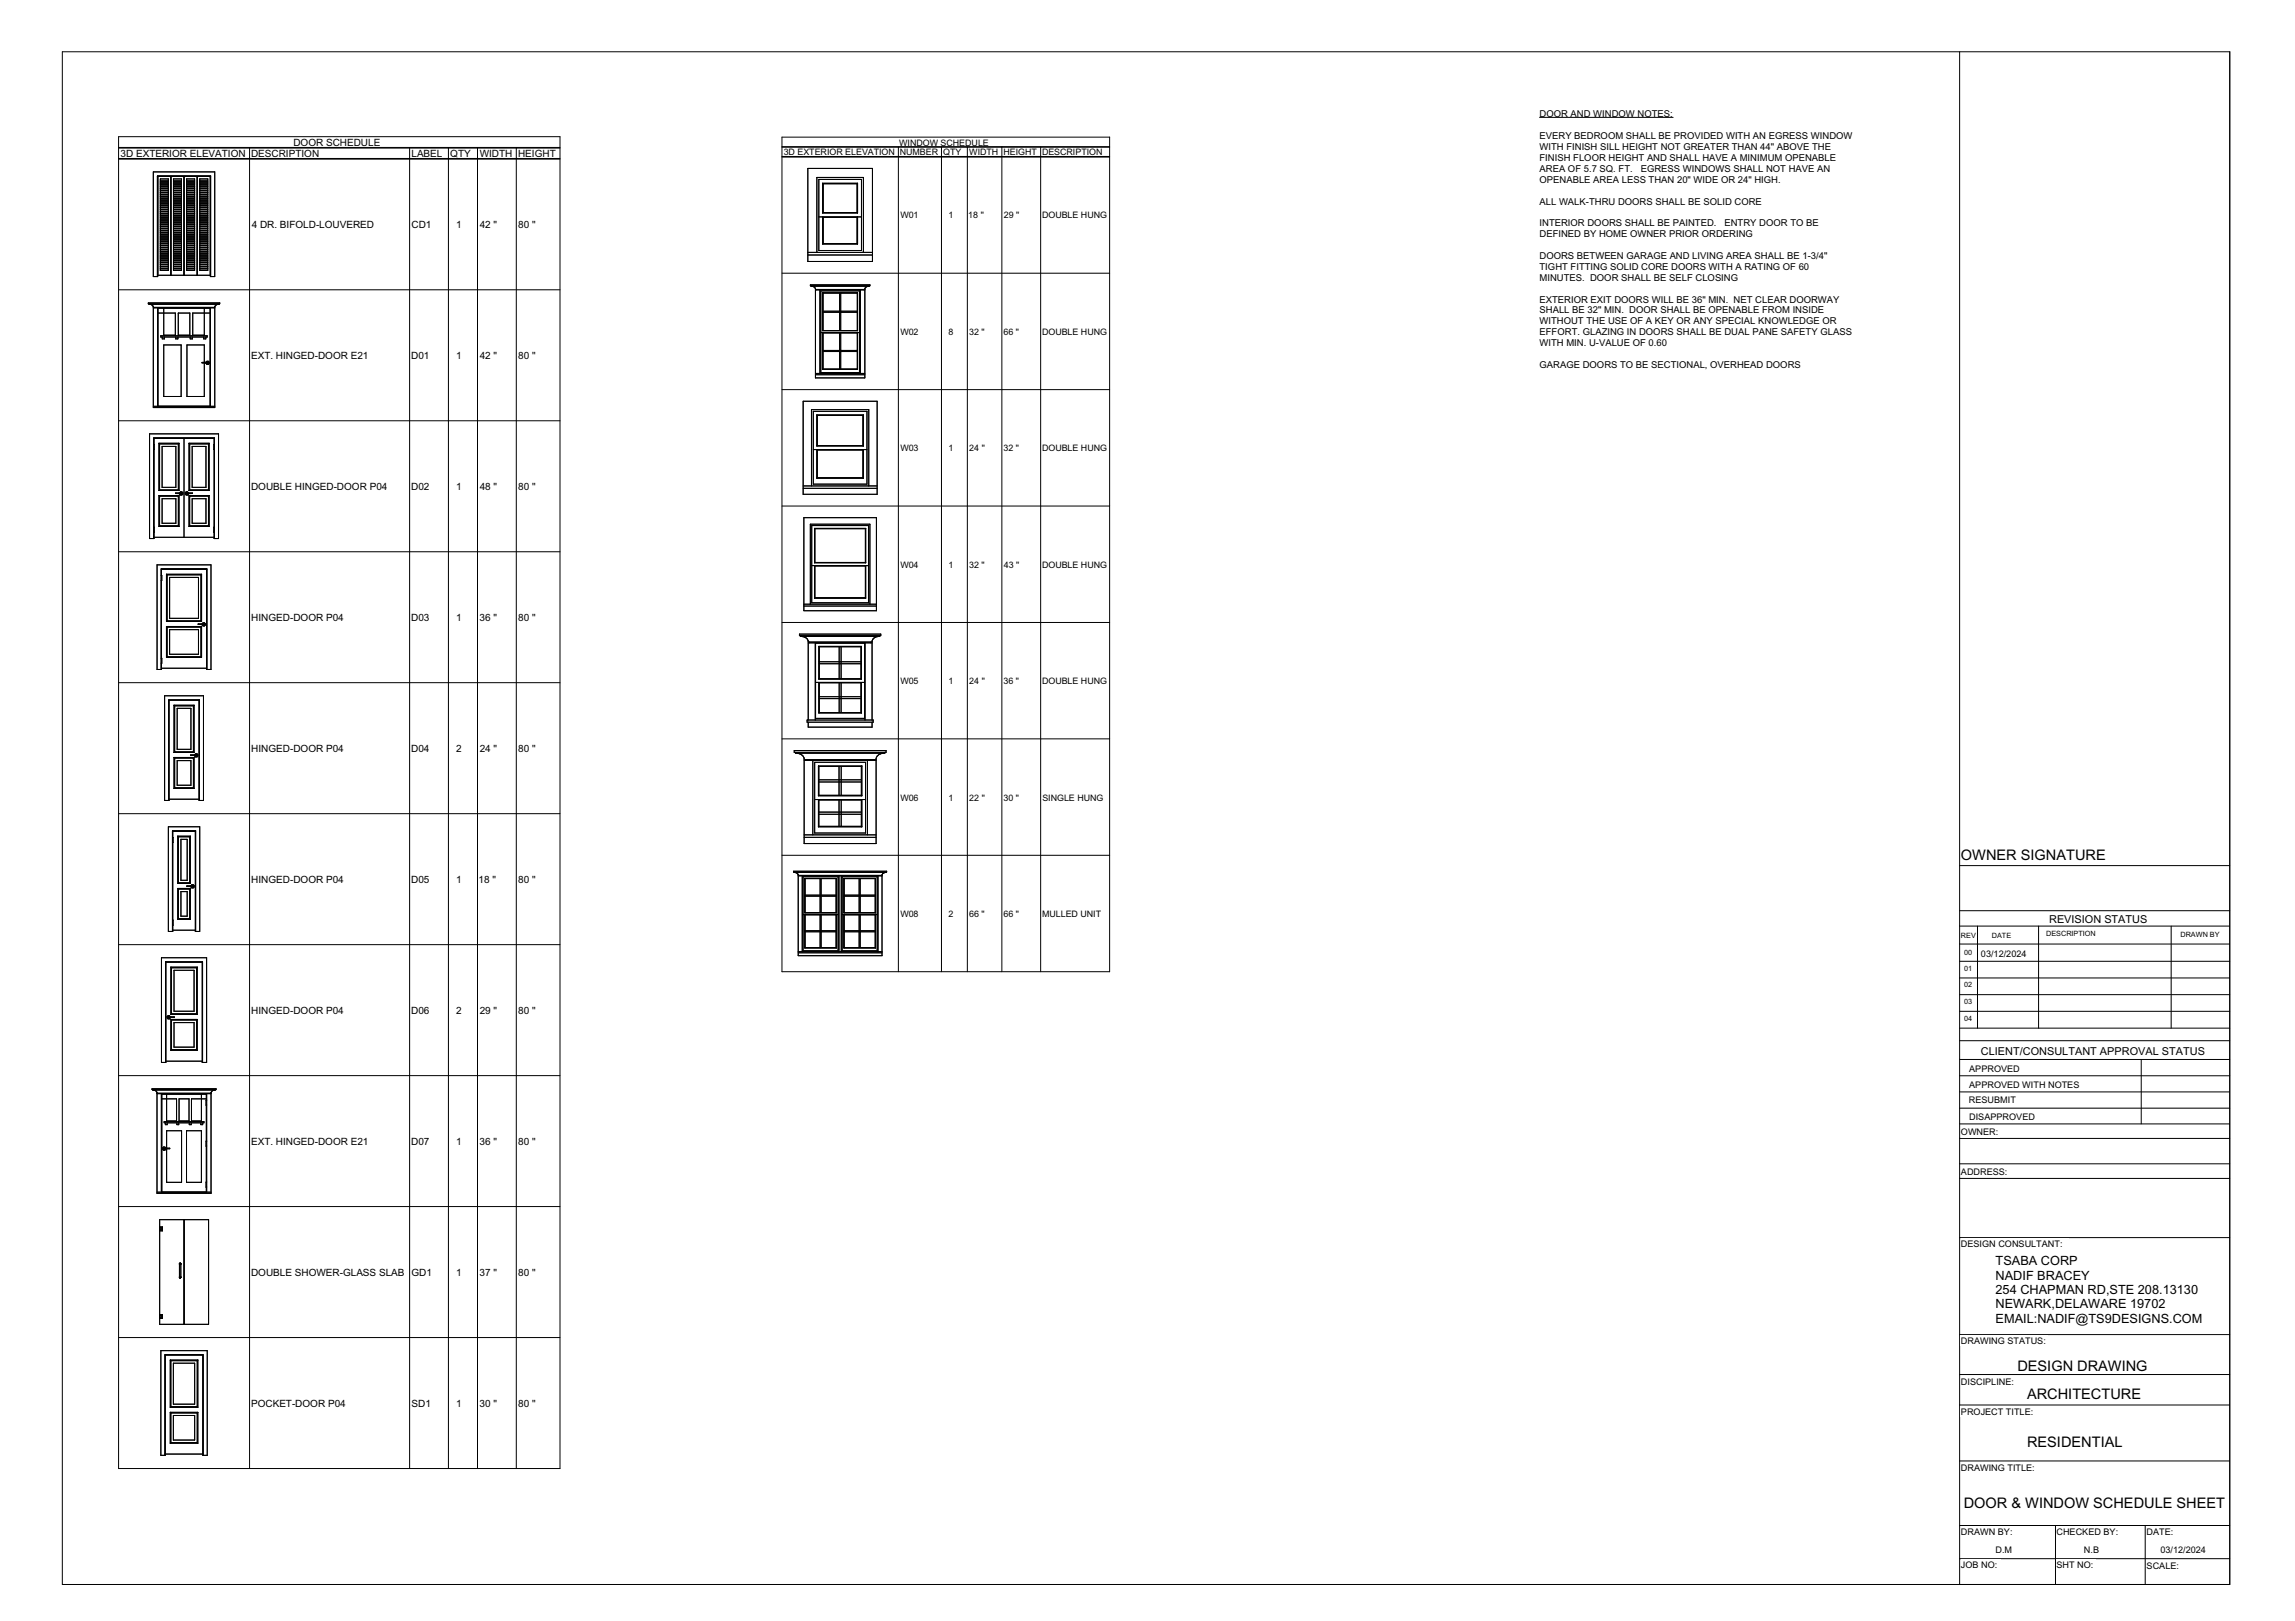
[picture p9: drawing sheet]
<svg xmlns="http://www.w3.org/2000/svg" width="841mm" height="594mm" viewBox="0 0 841 594" stroke-linecap="round" stroke-linejoin="round" font-family="sans-serif">
<defs><g id="words">
<g font-size="5.3">
<text x="718.6" y="315">OWNER SIGNATURE</text>
<text x="739.3" y="502.2">DESIGN DRAWING</text>
<text x="742.8" y="512.8">ARCHITECTURE</text>
<text x="742.8" y="530.2">RESIDENTIAL</text>
<text x="719.6" y="552.5">DOOR &amp; WINDOW SCHEDULE SHEET</text>
</g>
<g font-size="4.7">
<text x="731.3" y="463.6">TSABA CORP</text>
<text x="731.3" y="468.9">NADIF BRACEY</text>
<text x="731.3" y="474.1">254 CHAPMAN RD,STE 208.13130</text>
<text x="731.3" y="479.4">NEWARK,DELAWARE 19702</text>
<text x="731.3" y="484.6">EMAIL:NADIF@TS9DESIGNS.COM</text>
</g>
<g font-size="4">
<text x="750.9" y="338.1">REVISION STATUS</text>
<text x="725.9" y="386.6">CLIENT/CONSULTANT APPROVAL STATUS</text>
</g>
<g font-size="3.7">
<text x="107.5" y="53.6">DOOR SCHEDULE</text>
<text x="44.2" y="57.6">3D EXTERIOR ELEVATION</text>
<text x="92" y="57.6">DESCRIPTION</text>
<text x="150.8" y="57.6">LABEL</text>
<text x="165" y="57.6">QTY</text>
<text x="175.8" y="57.6">WIDTH</text>
<text x="189.9" y="57.6">HEIGHT</text>
<text x="92.2" y="83.6">4 DR. BIFOLD-LOUVERED</text>
<text x="150.8" y="83.6">CD1</text>
<text x="167.2" y="83.6">1</text>
<text x="175.8" y="83.6">42 &quot;</text>
<text x="189.9" y="83.6">80 &quot;</text>
<text x="92" y="131.6">EXT. HINGED-DOOR E21</text>
<text x="150.7" y="131.6">D01</text>
<text x="167.2" y="131.6">1</text>
<text x="175.8" y="131.6">42 &quot;</text>
<text x="189.9" y="131.6">80 &quot;</text>
<text x="92" y="179.6">DOUBLE HINGED-DOOR P04</text>
<text x="150.7" y="179.6">D02</text>
<text x="167.2" y="179.6">1</text>
<text x="175.8" y="179.6">48 &quot;</text>
<text x="189.9" y="179.6">80 &quot;</text>
<text x="92.1" y="227.6">HINGED-DOOR P04</text>
<text x="150.7" y="227.6">D03</text>
<text x="167.2" y="227.6">1</text>
<text x="175.7" y="227.6">36 &quot;</text>
<text x="189.9" y="227.6">80 &quot;</text>
<text x="92.1" y="275.6">HINGED-DOOR P04</text>
<text x="150.7" y="275.6">D04</text>
<text x="167.2" y="275.6">2</text>
<text x="175.8" y="275.6">24 &quot;</text>
<text x="189.9" y="275.6">80 &quot;</text>
<text x="92.1" y="323.6">HINGED-DOOR P04</text>
<text x="150.7" y="323.6">D05</text>
<text x="167.2" y="323.6">1</text>
<text x="175.4" y="323.6">18 &quot;</text>
<text x="189.9" y="323.6">80 &quot;</text>
<text x="92.1" y="371.6">HINGED-DOOR P04</text>
<text x="150.7" y="371.6">D06</text>
<text x="167.2" y="371.6">2</text>
<text x="175.8" y="371.6">29 &quot;</text>
<text x="189.9" y="371.6">80 &quot;</text>
<text x="92" y="419.6">EXT. HINGED-DOOR E21</text>
<text x="150.7" y="419.6">D07</text>
<text x="167.2" y="419.6">1</text>
<text x="175.7" y="419.6">36 &quot;</text>
<text x="189.9" y="419.6">80 &quot;</text>
<text x="92" y="467.6">DOUBLE SHOWER-GLASS SLAB</text>
<text x="150.8" y="467.6">GD1</text>
<text x="167.2" y="467.6">1</text>
<text x="175.7" y="467.6">37 &quot;</text>
<text x="189.9" y="467.6">80 &quot;</text>
<text x="92" y="515.6">POCKET-DOOR P04</text>
<text x="150.8" y="515.6">SD1</text>
<text x="167.2" y="515.6">1</text>
<text x="175.7" y="515.6">30 &quot;</text>
<text x="189.9" y="515.6">80 &quot;</text>
</g>
<g font-size="3.5">
<text x="564.2" y="42.9">DOOR AND WINDOW NOTES:</text>
<text x="564.2" y="51">EVERY BEDROOM SHALL BE PROVIDED WITH AN EGRESS WINDOW</text>
<text x="564.2" y="55">WITH FINISH SILL HEIGHT NOT GREATER THAN 44&quot; ABOVE THE</text>
<text x="564.2" y="59">FINISH FLOOR HEIGHT AND SHALL HAVE A MINIMUM OPENABLE</text>
<text x="564.2" y="63">AREA OF 5.7 SQ. FT.</text>
<text x="601.2" y="63">EGRESS WINDOWS SHALL NOT HAVE AN</text>
<text x="564.2" y="67">OPENABLE AREA LESS THAN 20&quot; WIDE OR 24&quot; HIGH.</text>
<text x="564.2" y="74.9">ALL WALK-THRU DOORS SHALL BE SOLID CORE</text>
<text x="564.2" y="82.9">INTERIOR DOORS SHALL BE PAINTED.</text>
<text x="631.9" y="82.9">ENTRY DOOR TO BE</text>
<text x="564.2" y="86.9">DEFINED BY HOME OWNER PRIOR ORDERING</text>
<text x="564.2" y="94.9">DOORS BETWEEN GARAGE AND LIVING AREA SHALL BE 1-3/4&quot;</text>
<text x="564.2" y="98.9">TIGHT FITTING SOLID CORE DOORS WITH A RATING OF 60</text>
<text x="564.2" y="102.9">MINUTES. DOOR SHALL BE SELF CLOSING</text>
<text x="564.2" y="110.9">EXTERIOR EXIT DOORS WILL BE 36&quot; MIN. NET CLEAR DOORWAY</text>
<text x="564.2" y="114.9">SHALL BE 32&quot; MIN. DOOR SHALL BE OPENABLE FROM INSIDE</text>
<text x="564.2" y="118.9">WITHOUT THE USE OF A KEY OR ANY SPECIAL KNOWLEDGE OR</text>
<text x="564.2" y="122.9">EFFORT. GLAZING IN DOORS SHALL BE DUAL PANE SAFETY GLASS</text>
<text x="564.2" y="126.9">WITH MIN. U-VALUE OF 0.60</text>
<text x="564.2" y="134.8">GARAGE DOORS TO BE SECTIONAL, OVERHEAD DOORS</text>
</g>
<g font-size="3.3">
<text x="329.5" y="53.3">WINDOW SCHEDULE</text>
<text x="287.2" y="56.9">3D EXTERIOR ELEVATION</text>
<text x="329.7" y="56.9">NUMBER</text>
<text x="345.6" y="56.9">QTY</text>
<text x="355.2" y="56.9">WIDTH</text>
<text x="367.7" y="56.9">HEIGHT</text>
<text x="381.8" y="56.9">DESCRIPTION</text>
<text x="329.9" y="80.1">W01</text>
<text x="347.6" y="80.1">1</text>
<text x="354.8" y="80.1">18 &quot;</text>
<text x="367.8" y="80.1">29 &quot;</text>
<text x="381.8" y="80.1">DOUBLE HUNG</text>
<text x="329.9" y="122.7">W02</text>
<text x="347.6" y="122.7">8</text>
<text x="355.1" y="122.7">32 &quot;</text>
<text x="367.8" y="122.7">66 &quot;</text>
<text x="381.8" y="122.7">DOUBLE HUNG</text>
<text x="329.9" y="165.4">W03</text>
<text x="347.6" y="165.4">1</text>
<text x="355.2" y="165.4">24 &quot;</text>
<text x="367.8" y="165.4">32 &quot;</text>
<text x="381.8" y="165.4">DOUBLE HUNG</text>
<text x="329.9" y="208">W04</text>
<text x="347.6" y="208">1</text>
<text x="355.1" y="208">32 &quot;</text>
<text x="367.8" y="208">43 &quot;</text>
<text x="381.8" y="208">DOUBLE HUNG</text>
<text x="329.9" y="250.7">W05</text>
<text x="347.6" y="250.7">1</text>
<text x="355.2" y="250.7">24 &quot;</text>
<text x="367.8" y="250.7">36 &quot;</text>
<text x="381.8" y="250.7">DOUBLE HUNG</text>
<text x="329.9" y="293.4">W06</text>
<text x="347.6" y="293.4">1</text>
<text x="355.2" y="293.4">22 &quot;</text>
<text x="367.8" y="293.4">30 &quot;</text>
<text x="382" y="293.4">SINGLE HUNG</text>
<text x="329.9" y="336">W08</text>
<text x="347.6" y="336">2</text>
<text x="355.1" y="336">66 &quot;</text>
<text x="367.8" y="336">66 &quot;</text>
<text x="381.9" y="336">MULLED UNIT</text>
<text x="725.9" y="350.7">03/12/2024</text>
<text x="721.6" y="392.7">APPROVED</text>
<text x="721.6" y="398.8">APPROVED WITH NOTES</text>
<text x="721.5" y="404.2">RESUBMIT</text>
<text x="721.6" y="410.4">DISAPPROVED</text>
<text x="718.6" y="416.1">OWNER:</text>
<text x="718.6" y="430.5">ADDRESS:</text>
<text x="718.6" y="456.9">DESIGN CONSULTANT:</text>
<text x="718.6" y="492.6">DRAWING STATUS:</text>
<text x="718.6" y="507.3">DISCIPLINE:</text>
<text x="718.6" y="518.4">PROJECT TITLE:</text>
<text x="718.6" y="539">DRAWING TITLE:</text>
<text x="718.6" y="562.4">DRAWN BY:</text>
<text x="753.6" y="562.7">CHECKED BY:</text>
<text x="786.6" y="562.5">DATE:</text>
<text x="731.3" y="569.3">D.M</text>
<text x="763.6" y="569.3">N.B</text>
<text x="791.7" y="569.3">03/12/2024</text>
<text x="718.6" y="574.6">JOB NO:</text>
<text x="753.6" y="574.5">SHT NO:</text>
<text x="786.6" y="575">SCALE:</text>
</g>
<g font-size="2.7">
<text x="718.6" y="343.8">REV</text>
<text x="729.9" y="343.8">DATE</text>
<text x="749.8" y="342.9">DESCRIPTION</text>
<text x="799" y="343.4">DRAWN BY</text>
<text x="719.8" y="349.8">00</text>
<text x="719.8" y="355.7">01</text>
<text x="719.8" y="361.8">02</text>
<text x="719.8" y="367.8">03</text>
<text x="719.8" y="374.3">04</text>
</g>
</g></defs>
<g fill="none" stroke="#000" stroke-width=".37">
<path d="M22.8 19h794.3v561.6h-794.3zM718.1 19v561.6M718.1 317.2h99M718.1 333.7h99M718.1 339.4h99M724.7 339.4v37.4M747 339.4v37.4M795.6 339.4v37.4M718.1 345.9h99M718.1 352.3h99M718.1 358.4h99M718.1 364.5h99"/>
<path d="M718.1 370.6h99M718.1 376.8h99M718.1 381.4h99M718.1 388.2h99M718.1 394.2h99M784.7 388.2v23.6M718.1 400.1h99M718.1 406.1h99M718.1 411.8h99M718.1 417.2h99M718.1 426.5h99M718.1 431.8h99"/>
<path d="M718.1 453.5h99M718.1 489h99M718.1 503.7h99M718.1 514.8h99M718.1 535.4h99M718.1 559h99M753.2 559v21.6M786.1 559v21.6M718.1 571.2h99"/>
</g>
<g fill="#fff">
<path d="M718.6 310h53.7v6.4h-53.7z" fill-rule="evenodd"/>
<path d="M750.9 334.3h35.4v4.6h-35.4z" fill-rule="evenodd"/>
<path d="M718.6 341.4h5.2v3h-5.2z" fill-rule="evenodd"/>
<path d="M729.9 341.4h6.8v3h-6.8z" fill-rule="evenodd"/>
<path d="M749.8 340.5h17.6v3h-17.6z" fill-rule="evenodd"/>
<path d="M799 341h14v3.1h-14z" fill-rule="evenodd"/>
<path d="M719.8 347.4h3v3h-3z" fill-rule="evenodd"/>
<path d="M719.8 353.4h3v3h-3z" fill-rule="evenodd"/>
<path d="M719.8 359.4h3v3h-3z" fill-rule="evenodd"/>
<path d="M719.8 365.4h3v3h-3z" fill-rule="evenodd"/>
<path d="M719.8 371.9h3v3h-3z" fill-rule="evenodd"/>
<path d="M725.9 382.8h82.3v4.6h-82.3z" fill-rule="evenodd"/>
<path d="M721.6 389.6h19v4h-19z" fill-rule="evenodd"/>
<path d="M721.6 395.7h41.8v4h-41.8z" fill-rule="evenodd"/>
<path d="M721.5 401.1h17.9v4h-17.9z" fill-rule="evenodd"/>
<path d="M721.6 407.3h24.8v4h-24.8z" fill-rule="evenodd"/>
<path d="M718.6 412.9h14.3v4h-14.3z" fill-rule="evenodd"/>
<path d="M718.6 427.4h17.9v4h-17.9z" fill-rule="evenodd"/>
<path d="M718.6 453.7h39.3v4h-39.3z" fill-rule="evenodd"/>
<path d="M718.6 489.3h31.9v4h-31.9z" fill-rule="evenodd"/>
<path d="M731.3 459.3h30.1v5.3h-30.1z" fill-rule="evenodd"/>
<path d="M731.3 464.6h34.1v5.3h-34.1z" fill-rule="evenodd"/>
<path d="M731.3 469.8h74.4v5.3h-74.4z" fill-rule="evenodd"/>
<path d="M731.3 475.1h63.1v5.3h-63.1z" fill-rule="evenodd"/>
<path d="M731.3 480.4h75.4v5.2h-75.4z" fill-rule="evenodd"/>
<path d="M718.6 504.1h19.9v4h-19.9z" fill-rule="evenodd"/>
<path d="M742.8 507.9h33.3v6.1h-33.3z" fill-rule="evenodd"/>
<path d="M718.6 515.1h26.8v4h-26.8z" fill-rule="evenodd"/>
<path d="M718.6 535.7h27.9v4h-27.9z" fill-rule="evenodd"/>
<path d="M718.6 559.2h20v4h-20z" fill-rule="evenodd"/>
<path d="M753.6 559.5h24v4h-24z" fill-rule="evenodd"/>
<path d="M786.6 559.4h10.7v4h-10.7z" fill-rule="evenodd"/>
<path d="M786.6 571.8h12.8v4h-12.8z" fill-rule="evenodd"/>
<path d="M753.6 571.4h14.4v4h-14.4z" fill-rule="evenodd"/>
<path d="M718.6 571.5h14.4v4h-14.4z" fill-rule="evenodd"/>
<path d="M739.3 497.3h48.2v6.1h-48.2z" fill-rule="evenodd"/>
<path d="M742.8 525.3h35.4v6.1h-35.4z" fill-rule="evenodd"/>
<path d="M729.9 444.4h52.9v6.1h-52.9z" fill-rule="evenodd"/>
<path d="M731.3 566h6.4v4h-6.4z" fill-rule="evenodd"/>
<path d="M763.6 566h5.7v4h-5.7z" fill-rule="evenodd"/>
<path d="M791.7 566h17v4h-17z" fill-rule="evenodd"/>
<path d="M725.9 347.4h17v4h-17z" fill-rule="evenodd"/>
</g>
<g fill="none" stroke="#000" stroke-width=".37">
<path d="M43.5 50.1h161.7v488h-161.7zM43.5 54h161.7M43.5 54.3h161.7M43.5 58.1h161.7M43.5 58.3h161.7M91.5 54.2v483.9M150.1 54.2v483.9M164.3 54.2v483.9M175 54.2v483.9M189.2 54.2v483.9M286.5 50.2h120.1v305.9h-120.1zM286.5 53.7h120.1"/>
<path d="M286.5 54h120.1M286.5 57.3h120.1M286.5 57.6h120.1M329.2 53.9v302.2M345 53.9v302.2M354.5 53.9v302.2M367.1 53.9v302.2M381.3 53.9v302.2M564.2 43h48.9M56.2 63h22.5v38.4h-1.6v-36.8h-19.3v36.8h-1.6zM58.8 79.6h2.9M58.8 69.2h2.9"/>
<path d="M58.8 69.9h2.9M58.8 70.6h2.9M58.8 71.3h2.9M58.8 72h2.9M58.8 72.7h2.9M58.8 73.4h2.9M58.8 74h2.9M58.8 74.7h2.9M58.8 75.4h2.9M58.8 76.1h2.9M58.8 78.9h2.9M58.8 76.8h2.9"/>
<path d="M58.8 77.5h2.9M58.8 78.2h2.9M58.8 66.4h2.9M58.8 66.3h2.9M58.8 67h2.9M58.8 67.8h2.9M58.8 67.7h2.9M58.8 69.8h2.9M58.8 68.5h2.9M58.8 72.6h2.9M58.8 71.9h2.9M58.8 70.5h2.9"/>
<path d="M58.8 78.8h2.9M58.8 77.4h2.9M58.8 65.6h2.9v33.5h-2.9zM58.8 78.1h2.9M58.8 71.2h2.9M58.8 69.1h2.9M58.8 79.5h2.9M58.8 73.3h2.9M58.8 68.4h2.9M62.6 64.6v36.3M62.7 64.6v36.3M63.6 79.6h2.9"/>
<path d="M63.6 69.2h2.9M63.6 69.9h2.9M63.6 70.6h2.9M63.6 71.3h2.9M63.6 72h2.9M63.6 72.7h2.9M63.6 73.4h2.9M63.6 74h2.9M63.6 74.7h2.9M63.6 75.4h2.9M63.6 76.1h2.9M63.6 78.9h2.9"/>
<path d="M63.6 76.8h2.9M63.6 77.5h2.9M63.6 78.2h2.9M63.6 66.4h2.9M63.6 66.3h2.9M63.6 67h2.9M63.6 67.8h2.9M63.6 67.7h2.9M63.6 69.8h2.9M63.6 68.5h2.9M63.6 72.6h2.9M63.6 71.9h2.9"/>
<path d="M63.6 70.5h2.9M63.6 78.8h2.9M63.6 77.4h2.9M63.6 65.6h2.9v33.5h-2.9zM63.6 78.1h2.9M63.6 71.2h2.9M63.6 69.1h2.9M63.6 79.5h2.9M63.6 73.3h2.9M63.6 68.4h2.9M67.4 64.6v36.3M67.5 64.6v36.3"/>
<path d="M68.4 79.6h2.9M68.4 69.2h2.9M68.4 69.9h2.9M68.4 70.6h2.9M68.4 71.3h2.9M68.4 72h2.9M68.4 72.7h2.9M68.4 73.4h2.9M68.4 74h2.9M68.4 74.7h2.9M68.4 75.4h2.9M68.4 76.1h2.9"/>
<path d="M68.4 78.9h2.9M68.4 76.8h2.9M68.4 77.5h2.9M68.4 78.2h2.9M68.4 66.4h2.9M68.4 66.3h2.9M68.4 67h2.9M68.4 67.8h2.9M68.4 67.7h2.9M68.4 69.8h2.9M68.4 68.5h2.9M68.4 72.6h2.9"/>
<path d="M68.4 71.9h2.9M68.4 70.5h2.9M68.4 78.8h2.9M68.4 77.4h2.9M68.4 65.6h2.9v33.5h-2.9zM68.4 78.1h2.9M68.4 71.2h2.9M68.4 69.1h2.9M68.4 79.5h2.9M68.4 73.3h2.9M68.4 68.4h2.9M72.2 64.6v36.3"/>
<path d="M72.3 64.6v36.3M73.2 79.6h2.9M73.2 69.2h2.9M73.2 69.9h2.9M73.2 70.6h2.9M73.2 71.3h2.9M73.2 72h2.9M73.2 72.7h2.9M73.2 73.4h2.9M73.2 74h2.9M73.2 74.7h2.9M73.2 75.4h2.9"/>
<path d="M73.2 76.1h2.9M73.2 78.9h2.9M73.2 76.8h2.9M73.2 77.5h2.9M73.2 78.2h2.9M73.2 66.4h2.9M73.2 66.3h2.9M73.2 67h2.9M73.2 67.8h2.9M73.2 67.7h2.9M73.2 69.8h2.9M73.2 68.5h2.9"/>
<path d="M73.2 72.6h2.9M73.2 71.9h2.9M73.2 70.5h2.9M73.2 78.8h2.9M73.2 77.4h2.9M73.2 65.6h2.9v33.5h-2.9zM73.2 78.1h2.9M73.2 71.2h2.9M73.2 69.1h2.9M73.2 79.5h2.9M73.2 73.3h2.9M73.2 68.4h2.9"/>
<path d="M77.1 64.6v36.3h-19.3M296 61.7h23.7v34.1h-23.7zM300.1 79.5h15.6M300.1 65.7h15.6v26.1h-15.6zM301.5 67.2v10.9M301.5 78.1h12.8M301.5 67.2h12.8M301.5 67.2l.1 .1M301.6 79.6h12.5M301.6 79.6l-.1-.1v9.9M301.6 77.9h12.5M301.6 67.3v10.6"/>
<path d="M301.6 79.6v9.6M301.6 67.3h12.5M301.6 77.9l-.1 .2M314.1 79.6l.2-.1v9.9M314.1 67.3v10.6M314.1 79.6v9.6M314.1 77.9l.2 .2M314.3 67.2v10.9M314.3 67.2l-.2 .1M58.8 82.4h2.9M58.8 82.3h2.9M58.8 80.3h2.9"/>
<path d="M58.8 80.2h2.9M58.8 81.7h2.9M58.8 81.6h2.9M58.8 81h2.9M58.8 83.1h2.9M58.8 83.8h2.9M58.8 84.5h2.9M58.8 85.2h2.9M58.8 85.9h2.9M58.8 85.8h2.9M58.8 86.6h2.9M58.8 83.7h2.9"/>
<path d="M58.8 87.2h2.9M58.8 87.9h2.9M58.8 88.6h2.9M58.8 89.3h2.9M58.8 86.5h2.9M58.8 85.1h2.9M58.8 90.7h2.9M58.8 95.5h2.9M58.8 91.4h2.9M58.8 96.3h2.9M58.8 92.8h2.9M58.8 97h2.9"/>
<path d="M58.8 93.5h2.9M58.8 97.7h2.9M58.8 94.2h2.9M58.8 98.4h2.9M58.8 94.9h2.9M58.8 96.9h2.9M58.8 90h2.9M58.8 92.1h2.9M58.8 97.6h2.9M58.8 92h2.9M58.8 93.4h2.9M58.8 91.3h2.9"/>
<path d="M58.8 96.2h2.9M58.8 94.8h2.9M58.8 99h2.9M58.8 90.6h2.9M58.8 94.1h2.9M58.8 92.7h2.9M58.8 98.3h2.9M58.8 83h2.9M58.8 84.4h2.9M58.8 80.9h2.9M63.6 82.4h2.9M63.6 82.3h2.9"/>
<path d="M63.6 80.3h2.9M63.6 80.2h2.9M63.6 81.7h2.9M63.6 81.6h2.9M63.6 81h2.9M63.6 83.1h2.9M63.6 83.8h2.9M63.6 84.5h2.9M63.6 85.2h2.9M63.6 85.9h2.9M63.6 85.8h2.9M63.6 86.6h2.9"/>
<path d="M63.6 83.7h2.9M63.6 87.2h2.9M63.6 87.9h2.9M63.6 88.6h2.9M63.6 89.3h2.9M63.6 86.5h2.9M63.6 85.1h2.9M63.6 90.7h2.9M63.6 95.5h2.9M63.6 91.4h2.9M63.6 96.3h2.9M63.6 92.8h2.9"/>
<path d="M63.6 97h2.9M63.6 93.5h2.9M63.6 97.7h2.9M63.6 94.2h2.9M63.6 98.4h2.9M63.6 94.9h2.9M63.6 96.9h2.9M63.6 90h2.9M63.6 92.1h2.9M63.6 97.6h2.9M63.6 92h2.9M63.6 93.4h2.9"/>
<path d="M63.6 91.3h2.9M63.6 96.2h2.9M63.6 94.8h2.9M63.6 99h2.9M63.6 90.6h2.9M63.6 94.1h2.9M63.6 92.7h2.9M63.6 98.3h2.9M63.6 83h2.9M63.6 84.4h2.9M63.6 80.9h2.9M68.4 82.4h2.9"/>
<path d="M68.4 82.3h2.9M68.4 80.3h2.9M68.4 80.2h2.9M68.4 81.7h2.9M68.4 81.6h2.9M68.4 81h2.9M68.4 83.1h2.9M68.4 83.8h2.9M68.4 84.5h2.9M68.4 85.2h2.9M68.4 85.9h2.9M68.4 85.8h2.9"/>
<path d="M68.4 86.6h2.9M68.4 83.7h2.9M68.4 87.2h2.9M68.4 87.9h2.9M68.4 88.6h2.9M68.4 89.3h2.9M68.4 86.5h2.9M68.4 85.1h2.9M68.4 90.7h2.9M68.4 95.5h2.9M68.4 91.4h2.9M68.4 96.3h2.9"/>
<path d="M68.4 92.8h2.9M68.4 97h2.9M68.4 93.5h2.9M68.4 97.7h2.9M68.4 94.2h2.9M68.4 98.4h2.9M68.4 94.9h2.9M68.4 96.9h2.9M68.4 90h2.9M68.4 92.1h2.9M68.4 97.6h2.9M68.4 92h2.9"/>
<path d="M68.4 93.4h2.9M68.4 91.3h2.9M68.4 96.2h2.9M68.4 94.8h2.9M68.4 99h2.9M68.4 90.6h2.9M68.4 94.1h2.9M68.4 92.7h2.9M68.4 98.3h2.9M68.4 83h2.9M68.4 84.4h2.9M68.4 80.9h2.9"/>
<path d="M73.2 82.4h2.9M73.2 82.3h2.9M73.2 80.3h2.9M73.2 80.2h2.9M73.2 81.7h2.9M73.2 81.6h2.9M73.2 81h2.9M73.2 83.1h2.9M73.2 83.8h2.9M73.2 84.5h2.9M73.2 85.2h2.9M73.2 85.9h2.9"/>
<path d="M73.2 85.8h2.9M73.2 86.6h2.9M73.2 83.7h2.9M73.2 87.2h2.9M73.2 87.9h2.9M73.2 88.6h2.9M73.2 89.3h2.9M73.2 86.5h2.9M73.2 85.1h2.9M73.2 90.7h2.9M73.2 95.5h2.9M73.2 91.4h2.9"/>
<path d="M73.2 96.3h2.9M73.2 92.8h2.9M73.2 97h2.9M73.2 93.5h2.9M73.2 97.7h2.9M73.2 94.2h2.9M73.2 98.4h2.9M73.2 94.9h2.9M73.2 96.9h2.9M73.2 90h2.9M73.2 92.1h2.9M73.2 97.6h2.9"/>
<path d="M73.2 92h2.9M73.2 93.4h2.9M73.2 91.3h2.9M73.2 96.2h2.9M73.2 94.8h2.9M73.2 99h2.9M73.2 90.6h2.9M73.2 94.1h2.9M73.2 92.7h2.9M73.2 98.3h2.9M73.2 83h2.9M73.2 84.4h2.9"/>
<path d="M73.2 80.9h2.9M296 93.4h23.7M296 92.5h23.7M299.3 92.5v-27.5h17.1v27.5M301.5 89.4h12.8M301.6 89.2h12.5M301.6 89.2l-.1 .2M314.1 89.2l.2 .2M43.5 106.2h161.7M54.3 111h26.2v.3h-26.2zM54.6 111.3h25.7M54.8 111.5l.9 .3 .5 .8h22.5l.4-.8 1-.3"/>
<path d="M56.2 112.8h22.5v36.5h-22.5zM56.3 112.6v.2M56.4 112.6v.2M57.7 101.4v-36.9h19.5v36.9M57.8 112.8v36.1M60 112.9v9.9h4.2v-8.1h-6.3M65.3 114.7h4.3v8.1h-4.3zM74.9 112.9v9.9h-4.3v-8.1h6.4M77.1 112.8v36.1M78.5 112.6v.2M78.6 112.6v.2M286.5 100.1h120.1"/>
<path d="M297 104.4h21.8v.3h-21.8zM297.2 104.7h21.3M297.4 104.9l1 .3 .4 .9h18.1l.5-.9 .9-.3M298.8 106.2h18.1v32.3h-18.1zM299.1 106.1v.1M300.5 106.2v30.6M300.8 106.6h14.1v29.9h-14.1zM301.5 107.3v13.9M301.5 107.3h12.8M301.5 107.3l.1 .1M301.6 107.4h12.6M301.6 114h12.6"/>
<path d="M301.6 114.4h12.6M301.6 107.4v13.7M307.7 107.4v13.7M308.1 107.4v13.7M314.2 107.4v13.7M314.3 107.3v13.9M314.3 107.3l-.1 .1M315.3 106.2v30.6M316.7 106.1v.1M58.9 123h17v.5h-17zM59.5 123.5v.7h.8v-.7M60 126.4h6.4v18.9h-6.4z"/>
<path d="M64.4 123.5v.7h.8v-.7M69.7 123.5v.7h.8v-.7M74 132.8l2.2-.1 .1 .3zM74.6 123.5v.7h.8v-.7M74.9 132.8v-6.4h-6.4v18.9h6.4v-12.3M75.5 132.7v.1M75.5 132.7l.3-.3h.5l.4 .8-.9 .3-.3-.5M298.8 137.3h18.1M298.8 136.8h18.1M300.8 121.9h14.1M301.5 121.2h12.8M301.5 135.3h12.8"/>
<path d="M301.6 122l-.1 13.3M301.6 121.1h12.6M301.6 122v13.2M301.6 121.1l-.1 .1M301.6 128.4h12.6M301.6 128.8h12.6M301.6 122h12.6M301.6 135.2h12.6M301.6 135.2l-.1 .1M307.7 122v13.2M308.1 122v13.2M314.2 122l.1 13.3"/>
<path d="M314.2 122v13.2M314.2 121.1l.1 .1M314.2 135.2l.1 .1M43.5 154.2h161.7M56.2 148.9h22.5M57.9 148.9v-36h19.1v36M286.5 142.8h120.1M294.3 147h27.1v34.1h-27.1zM298 150.7h19.7v26.7h-19.7zM299.3 152.1v11.3M299.3 152.1h17.1M299.3 152.1l.2 .1"/>
<path d="M299.5 152.2v11.1M299.5 152.2h16.7M316.2 152.2v11.1M316.4 152.1v11.3M316.4 152.1l-.2 .1M56.3 162.9h.2v1.8h-.2M56.4 162.9v-2.3h22.1v2.3M56.4 164.7v28.5M58.3 162.4v17.3M58.3 162.4l.2 .3M58.3 162.4h7.3M58.3 179.7h7.3"/>
<path d="M58.5 162.7v16.8M58.5 162.7h6.9M58.5 179.5h6.9M58.5 179.5l-.2 .2M59.4 163.6h5v15h-5zM65.4 162.7v16.8M65.4 179.5l.2 .2M65.6 162.4v17.3M65.6 162.4l-.2 .3M67.4 160.6v36.3M69.3 162.4h7.3M69.3 179.7h7.3"/>
<path d="M69.3 162.4v17.3M69.3 162.4l.2 .3M69.5 162.7v16.8M69.5 162.7h6.9M69.5 179.5h6.9M69.5 179.5l-.2 .2M70.4 163.6h5.1v15h-5.1zM76.4 162.7v16.8M76.4 179.5l.2 .2M76.6 162.4v17.3M76.6 162.4l-.2 .3M78.5 164.7v28.5"/>
<path d="M78.6 162.9h-.3v1.8h.3M294.3 178.1h27.1M294.3 178.9h27.1M297.4 178.1v-28h21v28M298 164.7h19.7M299.3 163.4h17.1M299.3 175.2h17.1M299.5 164.9l-.2-.2v10.5M299.5 163.3h16.7M299.5 164.9v10.2M299.5 163.3l-.2 .1M299.5 175.1h16.7"/>
<path d="M299.5 164.9h16.7M299.5 175.1l-.2 .1M316.2 164.9l.2-.2v10.5M316.2 164.9v10.2M316.2 163.3l.2 .1M316.2 175.1l.2 .1M56.3 197.3v-36.8h22.3v36.8M56.3 193.2h.2v1.8h-.2M56.4 195v2.3h-1.6v-38.3h25.3v38.3h-1.6v-2.3M56.4 196.9h22.1M58.3 181.6v11.3M58.3 181.6h7.3"/>
<path d="M58.3 192.9h7.3M58.3 181.6l.2 .2M58.5 181.8v10.9M58.5 181.8h6.9M58.5 192.7h6.9M58.5 192.7l-.2 .2M59.4 182.7h5v9.1h-5zM64.3 180.7l2.2-.1 .1 .3zM65.4 181.8v10.9M65.4 192.7l.2 .2M65.6 181.6v11.3M65.6 181.6l-.2 .2"/>
<path d="M65.8 180.6l.4-.4h.4l.4 .4v.4l-.4 .4h-.4l-.4-.5M68.3 180.7l2.2 .1-2.1 .2zM69 180.6l-.3-.4h-.5l-.3 .8 .3 .4h.5l.3-.5M69.3 181.6h7.3M69.3 192.9h7.3M69.3 181.6l.2 .2M69.3 181.6v11.3M69.5 181.8v10.9M69.5 181.8h6.9M69.5 192.7h6.9M69.5 192.7l-.2 .2M70.4 182.7h5.1v9.1h-5.1z"/>
<path d="M76.4 181.8v10.9M76.4 192.7l.2 .2M76.6 181.6v11.3M76.6 181.6l-.2 .2M78.6 193.2h-.3v1.8h.3M286.5 185.4h120.1M294.6 189.7h26.6v34.1h-26.6zM297.5 192.6h20.8v28.3h-20.8zM298.5 193.6v12.6M298.5 193.6h18.7M298.5 193.6l.1 .1M298.6 193.7v12.4"/>
<path d="M298.6 193.7h18.5M317.1 193.7v12.4M317.2 193.6v12.6M317.2 193.6l-.1 .1M43.5 202.2h161.7M59 210.9h.3v1.8h-.3M59.2 210.9v-2.3h16.5v36.7h1.6v-38.3h-19.7v38.3h1.6v-2.3M59.2 212.7v28.5M61 210.4v17.3M61 210.4h12.9M61 210.4l.2 .3M61.2 210.7v16.8"/>
<path d="M61.2 210.7h12.4M62.2 211.6h10.5v15h-10.5zM73.6 210.7v16.8M73.9 210.4v17.3M73.9 210.4l-.3 .3M297.5 207.3h20.8M298.5 206.2h18.7M298.5 219.2h18.7M298.6 207.4l-.1-.1v11.9M298.6 206.1h18.5M298.6 207.4v11.7M298.6 206.1l-.1 .1"/>
<path d="M298.6 219.1h18.5M298.6 207.4h18.5M298.6 219.1l-.1 .1M317.1 207.4v11.7M317.1 207.4l.1 11.8M317.1 206.1l.1 .1M317.1 219.1l.1 .1M61 229.6v11.3M61 227.7h12.9M61 229.6h12.9M61 229.6l.2 .2M61.2 229.8v10.9"/>
<path d="M61.2 227.5h12.4M61.2 227.5l-.2 .2M61.2 229.8h12.4M62.2 230.7h10.5v9h-10.5zM72.6 228.6h2.2l.1 .3-2.3-.1zM73.6 229.8v10.9M73.6 227.5l.3 .2M73.9 229.6l-.3 .2M73.9 229.6v11.3M74.1 228.6h.1M74.1 228.6l.3-.4h.5l.4 .8-.4 .4h-.5l-.3-.5M286.5 228.1h120.1"/>
<path d="M293 232.4h29.8v.5h-29.8zM293.4 232.9v.3h29v-.3M293.8 233.2l.4 .1a1.99 1.99 0 0 1 2 2h23.4v-.7a2.39 2.39 0 0 1 2.4-1.4M294.6 221.4h26.6M294.6 222.1h26.6M296.6 235.3v.3M296.9 221.4v-29.3h21.9v29.3M298.8 235.6v28.2M298.9 235.7h18v27.5h-18zM300.1 236.9v12M300.1 236.9h15.6M300.1 236.9l.1 .1"/>
<path d="M300.2 237h15.3M300.2 237v11.7M307.5 237v11.7M308.2 237v11.7M315.5 237v11.7M315.7 236.9v12M315.7 236.9l-.2 .1M317 235.6v28.2M319.2 235.3v.3M43.5 250.2h161.7M59 241.2h.3v1.8h-.3M59 245.3v-36.8h16.8v36.8"/>
<path d="M59.2 244.9h16.5M60.3 255h14.3v38.3h-1.6v-36.7h-11.1v36.7h-1.6zM61 240.9h12.9M61.2 240.7l-.2 .2M61.2 240.7h12.4M63.8 258.4h7.3M63.8 258.4v17.3M63.8 258.4l.2 .2M64 258.6h6.9M64 258.6v16.9M64.9 259.6h5.1v15h-5.1zM70.9 258.6v16.9"/>
<path d="M71.1 258.4v17.3M71.1 258.4l-.2 .2M73.6 240.7l.3 .2M298.9 250.1h18M300.1 248.9h15.6M300.2 250.2h15.3M300.2 250.2l-.1-.1v11.2M300.2 248.7h15.3M300.2 242.5h15.3M300.2 243.2h15.3M300.2 250.2v10.9M300.2 248.7l-.1 .2"/>
<path d="M300.2 255.3h15.3M300.2 256h15.3M307.5 250.2v10.9M308.2 250.2v10.9M315.5 250.2l.2-.1v11.2M315.5 250.2v10.9M315.5 248.7l.2 .2M63.8 275.7h7.3M63.8 277.6v11.3M63.8 277.6l.2 .2M63.8 277.6h7.3M64 277.8v10.9"/>
<path d="M64 277.8h6.9M64 275.5h6.9M64 275.5l-.2 .2M64.9 278.7h5.1v9h-5.1zM69.9 276.6h2.1l.1 .3zM70.9 275.5l.2 .2M70.9 277.8v10.9M71.1 277.6l-.2 .2M71.1 277.6v11.3M71.3 276.6l.4-.4h.5l.3 .8-.3 .4h-.5l-.4-.5M71.3 276.6h.1M286.5 270.8h120.1"/>
<path d="M291.1 275h33.6v.7h-33.6zM291.5 275.7v.3h32.7v-.3M291.9 276l.6 .1a2.27 2.27 0 0 1 2.2 2.2h26.3v-.3a2.65 2.65 0 0 1 2.8-2M294.7 278.7h26.3v30.4h-26.3zM295.1 278.3v.4M295.8 263.8h24.2v.8h-24.2zM296.2 263.8v-28.2h23.4v28.2M296.2 264.6v1.9h23.4v-1.9M297.9 278.7v27.2M298.5 279.3h18.7v26h-18.7zM300.1 261.3h15.6M300.2 261.1h15.3"/>
<path d="M300.2 261.1l-.1 .2M315.5 261.1l.2 .2M317.9 278.7v27.2M320.6 278.3v.4M43.5 298.2h161.7M61.8 293.3v-36.8h11.3v36.8M61.9 292.9h11.1M63.8 288.9h7.3M64 288.7h6.9M64 288.7l-.2 .2M70.9 288.7l.2 .2M298.5 293h18.7"/>
<path d="M299.9 280.7h15.9M299.9 291.6h15.9M299.9 280.7v10.9M299.9 280.7l.2 .2M300.1 280.9v10.5M300.1 293.1v9.7M300.1 280.9h15.5M300.1 291.4h15.5M300.1 285.8h15.5M300.1 286.6h15.5M300.1 293.1l-.2-.1v10M300.1 291.4l-.2 .2"/>
<path d="M300.1 297.6h15.5M300.1 298.4h15.5M300.1 293.1h15.5M307.5 280.9v10.5M307.5 293.1v9.7M308.3 280.9v10.5M308.3 293.1v9.7M315.6 293.1l.2-.1v10M315.6 280.9v10.5M315.6 293.1v9.7M315.6 291.4l.2 .2M315.8 280.7v10.9"/>
<path d="M315.8 280.7l-.2 .2M63.2 306.9h.2v1.8h-.2M63.3 306.9v-2.3h8.3v36.7h1.6v-38.3h-11.5v38.3h1.6v-2.3M63.3 308.7v28.5M65.1 306.4v17.3M65.1 306.4l.3 .2M65.1 306.4h4.6M65.4 306.6v16.9M65.4 306.6h4.1M66.3 307.6h2.3v15h-2.3zM69.5 306.6v16.9M69.7 306.4v17.3"/>
<path d="M69.7 306.4l-.2 .2M286.5 313.4h120.1M290.8 319.3h34.1v.3h-34.1zM291 319.6h33.7M291.2 319.7l.9 .3 .4 .8h30.7l.4-.8 .9-.3M294.7 305.9h26.3M294.7 306.8h26.3M299.9 303h15.9M300.1 302.8h15.5M300.1 302.8l-.2 .2M315.6 302.8l.2 .2M63.2 337.2h.2v1.8h-.2"/>
<path d="M65.1 323.7h4.6M65.1 325.6h4.6M65.1 325.6v11.3M65.1 336.9h4.6M65.1 325.6l.3 .2M65.4 325.8v10.9M65.4 323.5h4.1M65.4 323.5l-.3 .2M65.4 336.7h4.1M65.4 336.7l-.3 .2M65.4 325.8h4.1M66.3 326.7h2.3v9h-2.3z"/>
<path d="M68.5 324.6h2.1l.2 .3zM69.5 325.8v10.9M69.5 323.5l.2 .2M69.5 336.7l.2 .2M69.7 325.6v11.3M69.7 325.6l-.2 .2M70 324.6l.3-.4h.5l.3 .3v.5l-.8 .4-.3-.6M292.5 320.9h30.7v29.3h-30.7zM292.7 320.8v.1M294 320.9v27.8M294.3 321.3h12.8v27.1h-12.8zM294.3 335.1h12.8"/>
<path d="M294.9 334.5h11.6M294.9 321.9v12.6M294.9 321.9h11.6M294.9 321.9l.1 12.5M295 335.2l11.5-.1v12.3M295 335.2l-.1 12.2M295 328h11.4M295 328.4h11.4M295 335.2v12.1M295 334.4l11.5 .1M295 334.4l-.1 .1M300.5 322v12.4"/>
<path d="M300.5 335.2v12.1M300.9 322v12.4M300.9 335.2v12.1M306.5 321.9v12.6M306.5 321.9l-.1 .1M307.4 320.9v27.8M308.3 320.9v27.8M308.6 321.3h12.8v27.1h-12.8zM308.6 335.1h12.8M309.2 334.5h11.6M309.2 321.9h11.6M309.2 321.9l.1 12.5"/>
<path d="M309.2 321.9v12.6M309.3 328h11.4M309.3 328.4h11.4M309.3 334.4h11.4M309.3 335.2v12.1M309.3 334.4l-.1 .1M309.3 335.2l-.1 12.2M309.3 335.2h11.4M314.8 322v12.4M314.8 335.2v12.1M315.2 322v12.4M315.2 335.2v12.1"/>
<path d="M320.7 335.2v12.1M320.7 335.2l.1 12.2M320.7 334.4l.1 .1M320.8 321.9l-.1 12.5M320.8 321.9v12.6M321.7 320.9v27.8M323 320.8v.1M43.5 346.2h161.7M59.2 351h16.5v38.3h-1.6v-36.7h-13.3v36.7h-1.6zM62.6 354.4v17.3M62.6 354.4h9.7M62.6 354.4l.3 .2"/>
<path d="M62.9 354.6h9.1M62.9 354.6v16.9M63.2 341.3v-36.8h8.5v36.8M63.3 340.9h8.3M63.8 355.6h7.3v15h-7.3zM72 354.6v16.9M72.3 354.4v17.3M72.3 354.4l-.3 .2M292.5 349.1h30.7M292.5 348.7h30.7M294.9 347.4h11.6M295 341.1h11.4"/>
<path d="M295 341.4h11.4M295 347.3l11.5 .1M295 347.3l-.1 .1M309.2 347.4h11.6M309.3 341.1h11.4M309.3 341.4h11.4M309.3 347.3h11.4M309.3 347.3l-.1 .1M320.7 347.3l.1 .1M61.6 372.7l2.3 .1-2.2 .2zM62.4 372.6l-.3-.4h-.5l-.4 .8 .4 .4h.5l.3-.6M62.6 373.6v11.3"/>
<path d="M62.6 373.6l.3 .2M62.6 373.6h9.7M62.6 371.7h9.7M62.9 373.8v10.8M62.9 373.8h9.1M62.9 371.5l-.3 .2M62.9 371.5h9.1M63.8 374.7h7.3v9h-7.3zM72 371.5l.3 .2M72 373.8v10.8M72.3 373.6v11.3M72.3 373.6l-.3 .2"/>
<path d="M43.5 394.2h161.7M55.7 399h23.5v.3h-23.5zM55.9 399.3h23M56.2 399.4l.9 .4 .4 .8h19.8l.5-.8 .9-.4M60.7 389.3v-36.8h13.5v36.8M60.8 388.9h13.3M62.6 384.9h9.7M62.9 384.6l-.3 .3M62.9 384.6h9.1M72 384.6l.3 .3M57.5 400.8h19.8v36.5h-19.8zM57.7 400.6v.2"/>
<path d="M57.8 400.6v.2M59.1 400.8v36.1M60.2 411h14.5v.4h-14.5zM60.6 411.4v.7h.7v-.7M61.1 400.9v9.9h3.6v-8.1h-5.5M64.8 411.4v.7h.7v-.7M65.6 402.7h3.7v8.1h-3.7zM68.4 414.4h5.4v18.9h-5.4zM69.4 411.4v.7h.7v-.7M73.6 411.4v.7h.7v-.7M73.8 400.9v9.9h-3.6v-8.1h5.4M75.6 403.2v-2.3h-16.4v36"/>
<path d="M75.6 405v13.2M75.6 420v13.2M75.7 403.2h-.2v1.8h.2M75.7 418.2h-.2v1.8h.2M75.7 400.8v36.1M77.1 400.6v.2M77.2 400.6v.2M57.5 436.9h19.8M59.2 436.8h16.4M60.1 420.7h2.1v.2l-2.1 .2zM60.7 420.7h.1M60.7 420.7l-.3-.4h-.5l-.3 .8 .8 .4 .3-.5"/>
<path d="M61.1 420.7v-6.3h5.4v18.9h-5.4v-12.3M75.6 435v1.9M75.7 433.2h-.2v1.8h.2M43.5 442.1h161.7M58.5 449.9h.5v.8h-.5M58.5 449.6h1v1.4h-1zM58.5 449.6v-2.7h17.9v38.4h-17.9v-2.2M58.5 451v30.7M67.4 446.9v38.4M67.5 446.9v38.4M65.7 463v.3M65.7 463.3h.1"/>
<path d="M65.8 463.1v5M65.8 467.9l-.1 .2M65.8 468.1l.1 .2M65.8 463.1h.1M65.8 463h-.1M65.8 468.2h.1M65.8 463v.1M65.9 468.3h.3M65.9 462.9h.3M65.9 468.2h.2M65.9 462.9h.2M65.9 462.9l-.1 .1"/>
<path d="M66.1 462.9l.1 .1M66.2 468.2h-.1M66.2 463v.1M66.2 468.1v.1M66.2 463.1h.1M66.2 463h.1M66.3 463.1l-.1 5M66.3 467.9v.2M66.3 468.1l-.1 .2M66.3 463.3h.1M66.3 463v.3M43.5 490.1h161.7"/>
<path d="M58.5 482h.5v.8h-.5M58.5 481.7h1v1.4h-1zM58.9 494.9h17v38.4h-1.6v-36.8h-13.8v36.8h-1.6zM62.4 498.4v17.3M62.4 498.4h10.1M62.4 498.4l.2 .2M62.6 498.6v16.9M62.6 498.6h9.7M63.5 499.5h7.8v15h-7.8zM72.3 498.6v16.9M72.5 498.4v17.3M72.5 498.4l-.2 .2"/>
<path d="M62.4 517.5v11.3M62.4 517.5h10.1M62.4 517.5l.2 .3M62.4 515.7h10.1M62.6 517.8v10.8M62.6 517.8h9.7M62.6 515.5l-.2 .2M62.6 515.5h9.7M63.5 518.7h7.8v9h-7.8zM72.3 517.8v10.8M72.3 515.5l.2 .2M72.5 517.5v11.3"/>
<path d="M72.5 517.5l-.2 .3M60.4 533.3v-36.9h14v36.9M60.5 532.8h13.8M62.4 528.8h10.1M62.6 528.6l-.2 .2M62.6 528.6h9.7M72.3 528.6l.2 .2"/>
</g>
<use href="#words"/>
</svg>
